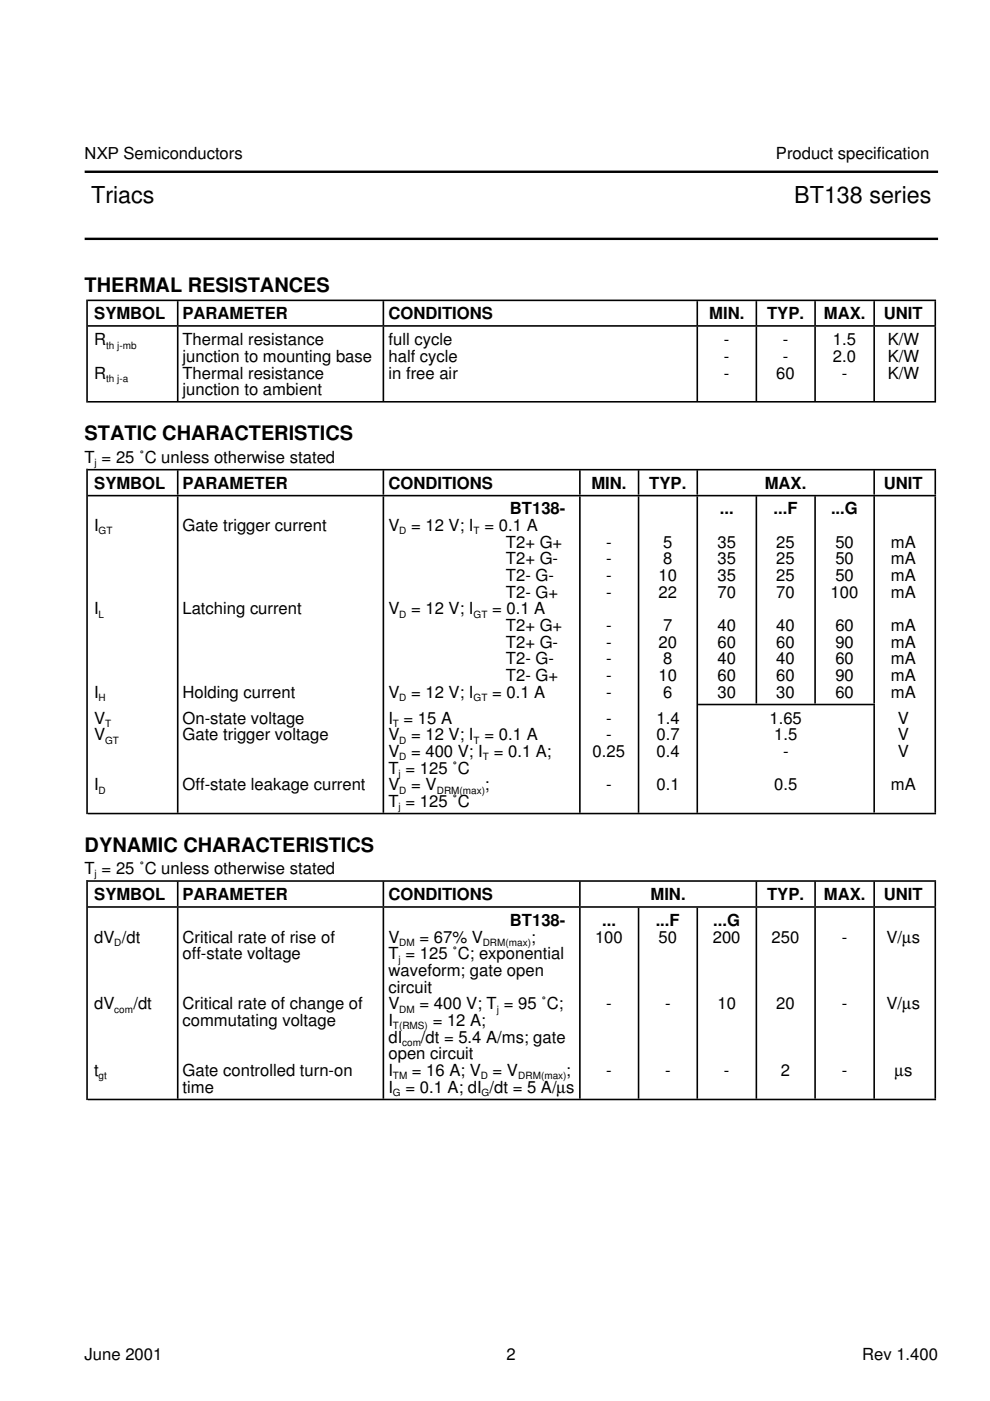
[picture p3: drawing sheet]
<svg xmlns="http://www.w3.org/2000/svg" width="210mm" height="297mm" viewBox="0 0 210 297" stroke-linecap="round" stroke-linejoin="round" font-family="sans-serif">
<defs><g id="words">
<g font-size="4.9">
<text x="19.3" y="43.1">Triacs</text>
<text x="168.4" y="43.1">BT138 series</text>
</g>
<g font-size="4.2">
<text x="17.9" y="62">THERMAL RESISTANCES</text>
<text x="17.9" y="93.3">STATIC CHARACTERISTICS</text>
<text x="17.9" y="180.6">DYNAMIC CHARACTERISTICS</text>
</g>
<g font-size="3.5">
<text x="17.9" y="33.6">NXP Semiconductors</text>
<text x="164.5" y="33.6">Product specification</text>
<text x="20" y="67.7">SYMBOL</text>
<text x="38.7" y="67.7">PARAMETER</text>
<text x="82.4" y="67.7">CONDITIONS</text>
<text x="150.4" y="67.7">MIN.</text>
<text x="162.6" y="67.7">TYP.</text>
<text x="174.7" y="67.7">MAX.</text>
<text x="187.4" y="67.7">UNIT</text>
<text x="20" y="73.2">R</text>
<text x="38.7" y="73.2">Thermal resistance</text>
<text x="38.7" y="76.7">junction to mounting base</text>
<text x="82.4" y="73.2">full cycle</text>
<text x="82.4" y="76.7">half cycle</text>
<text x="153.5" y="73.2">-</text>
<text x="153.5" y="76.7">-</text>
<text x="165.9" y="73.2">-</text>
<text x="165.9" y="76.7">-</text>
<text x="176.6" y="73.2">1.5</text>
<text x="176.6" y="76.7">2.0</text>
<text x="188.2" y="73.2">K/W</text>
<text x="188.2" y="76.7">K/W</text>
<text x="20" y="80.3">R</text>
<text x="38.7" y="80.3">Thermal resistance</text>
<text x="38.7" y="83.8">junction to ambient</text>
<text x="82.4" y="80.3">in free air</text>
<text x="153.5" y="80.3">-</text>
<text x="164.6" y="80.3">60</text>
<text x="178.5" y="80.3">-</text>
<text x="188.2" y="80.3">K/W</text>
<text x="17.9" y="98.1">T = 25 ˚C unless otherwise stated</text>
<text x="20" y="103.6">SYMBOL</text>
<text x="38.7" y="103.6">PARAMETER</text>
<text x="82.4" y="103.6">CONDITIONS</text>
<text x="125.4" y="103.6">MIN.</text>
<text x="137.7" y="103.6">TYP.</text>
<text x="162.1" y="103.6">MAX.</text>
<text x="187.4" y="103.6">UNIT</text>
<text x="20" y="112.6">I</text>
<text x="38.7" y="112.6">Gate trigger current</text>
<text x="82.4" y="112.6">V = 12 V; I = 0.1 A</text>
<text x="108.1" y="109.1">BT138-</text>
<text x="152.7" y="109.1">...</text>
<text x="164" y="109.1">...F</text>
<text x="176.2" y="109.1">...G</text>
<text x="107.3" y="116.2">T2+ G+</text>
<text x="107.3" y="119.7">T2+ G-</text>
<text x="128.5" y="119.7">-</text>
<text x="128.5" y="116.2">-</text>
<text x="140.6" y="116.2">5</text>
<text x="140.6" y="119.7">8</text>
<text x="152.1" y="119.7">35</text>
<text x="152.1" y="116.2">35</text>
<text x="164.6" y="116.2">25</text>
<text x="164.6" y="119.7">25</text>
<text x="177.1" y="119.7">50</text>
<text x="177.1" y="116.2">50</text>
<text x="188.9" y="116.2">mA</text>
<text x="188.9" y="119.7">mA</text>
<text x="107.3" y="123.2">T2- G-</text>
<text x="128.5" y="123.2">-</text>
<text x="139.6" y="123.2">10</text>
<text x="152.1" y="123.2">35</text>
<text x="164.6" y="123.2">25</text>
<text x="177.1" y="123.2">50</text>
<text x="188.9" y="123.2">mA</text>
<text x="20" y="130.2">I</text>
<text x="38.7" y="130.2">Latching current</text>
<text x="82.4" y="130.2">V = 12 V; I</text>
<text x="104.4" y="130.2">= 0.1 A</text>
<text x="107.3" y="126.8">T2- G+</text>
<text x="128.5" y="126.8">-</text>
<text x="139.6" y="126.8">22</text>
<text x="152.1" y="126.8">70</text>
<text x="164.6" y="126.8">70</text>
<text x="176.1" y="126.8">100</text>
<text x="188.9" y="126.8">mA</text>
<text x="107.3" y="133.8">T2+ G+</text>
<text x="107.3" y="137.4">T2+ G-</text>
<text x="128.5" y="137.4">-</text>
<text x="128.5" y="133.8">-</text>
<text x="139.6" y="137.4">20</text>
<text x="140.6" y="133.8">7</text>
<text x="152.1" y="137.4">60</text>
<text x="152.1" y="133.8">40</text>
<text x="164.6" y="133.8">40</text>
<text x="164.6" y="137.4">60</text>
<text x="177.1" y="137.4">90</text>
<text x="177.1" y="133.8">60</text>
<text x="188.9" y="133.8">mA</text>
<text x="188.9" y="137.4">mA</text>
<text x="107.3" y="140.8">T2- G-</text>
<text x="128.5" y="140.8">-</text>
<text x="140.6" y="140.8">8</text>
<text x="152.1" y="140.8">40</text>
<text x="164.6" y="140.8">40</text>
<text x="177.1" y="140.8">60</text>
<text x="188.9" y="140.8">mA</text>
<text x="20" y="147.9">I</text>
<text x="38.7" y="147.9">Holding current</text>
<text x="82.4" y="147.9">V = 12 V; I</text>
<text x="104.4" y="147.9">= 0.1 A</text>
<text x="107.3" y="144.4">T2- G+</text>
<text x="128.5" y="147.9">-</text>
<text x="128.5" y="144.4">-</text>
<text x="139.6" y="144.4">10</text>
<text x="140.6" y="147.9">6</text>
<text x="152.1" y="147.9">30</text>
<text x="152.1" y="144.4">60</text>
<text x="164.6" y="147.9">30</text>
<text x="164.6" y="144.4">60</text>
<text x="177.1" y="147.9">60</text>
<text x="177.1" y="144.4">90</text>
<text x="188.9" y="147.9">mA</text>
<text x="188.9" y="144.4">mA</text>
<text x="20" y="153.4">V</text>
<text x="38.7" y="153.4">On-state voltage</text>
<text x="82.4" y="153.4">I = 15 A</text>
<text x="128.5" y="153.4">-</text>
<text x="139.2" y="153.4">1.4</text>
<text x="163.2" y="153.4">1.65</text>
<text x="190.3" y="153.4">V</text>
<text x="20" y="156.9">V</text>
<text x="38.7" y="156.9">Gate trigger voltage</text>
<text x="82.4" y="156.9">V = 12 V; I = 0.1 A</text>
<text x="82.4" y="160.5">V = 400 V; I = 0.1 A;</text>
<text x="125.6" y="160.5">0.25</text>
<text x="128.5" y="156.9">-</text>
<text x="139.2" y="156.9">0.7</text>
<text x="139.2" y="160.5">0.4</text>
<text x="164.2" y="156.9">1.5</text>
<text x="166" y="160.5">-</text>
<text x="190.3" y="156.9">V</text>
<text x="190.3" y="160.5">V</text>
<text x="20" y="167.5">I</text>
<text x="38.7" y="167.5">Off-state leakage current</text>
<text x="82.4" y="164">T = 125 ˚C</text>
<text x="82.4" y="167.5">V = V</text>
<text x="102.8" y="167.5">;</text>
<text x="128.5" y="167.5">-</text>
<text x="139.2" y="167.5">0.1</text>
<text x="164.2" y="167.5">0.5</text>
<text x="188.9" y="167.5">mA</text>
<text x="82.4" y="171.1">T = 125 ˚C</text>
<text x="17.9" y="185.4">T = 25 ˚C unless otherwise stated</text>
<text x="20" y="190.9">SYMBOL</text>
<text x="38.7" y="190.9">PARAMETER</text>
<text x="82.4" y="190.9">CONDITIONS</text>
<text x="137.9" y="190.9">MIN.</text>
<text x="162.6" y="190.9">TYP.</text>
<text x="174.7" y="190.9">MAX.</text>
<text x="187.4" y="190.9">UNIT</text>
<text x="108.1" y="196.4">BT138-</text>
<text x="127.7" y="196.4">...</text>
<text x="139" y="196.4">...F</text>
<text x="151.2" y="196.4">...G</text>
<text x="20" y="199.9">dV /dt</text>
<text x="38.7" y="203.4">off-state voltage</text>
<text x="38.7" y="199.9">Critical rate of rise of</text>
<text x="82.4" y="199.9">V</text>
<text x="82.4" y="203.4">T = 125 ˚C; exponential</text>
<text x="88.9" y="199.9">= 67% V</text>
<text x="112.6" y="199.9">;</text>
<text x="126.2" y="199.9">100</text>
<text x="139.6" y="199.9">50</text>
<text x="151.1" y="199.9">200</text>
<text x="163.6" y="199.9">250</text>
<text x="178.5" y="199.9">-</text>
<text x="188" y="199.9">V/µs</text>
<text x="82.4" y="207">waveform; gate open</text>
<text x="20" y="214">dV</text>
<text x="28.3" y="214">/dt</text>
<text x="38.7" y="214">Critical rate of change of</text>
<text x="82.4" y="214">V</text>
<text x="82.4" y="210.5">circuit</text>
<text x="88.9" y="214">= 400 V; T = 95 ˚C;</text>
<text x="128.5" y="214">-</text>
<text x="141.1" y="214">-</text>
<text x="152.1" y="214">10</text>
<text x="164.6" y="214">20</text>
<text x="178.5" y="214">-</text>
<text x="188" y="214">V/µs</text>
<text x="38.7" y="217.5">commutating voltage</text>
<text x="82.4" y="217.5">I</text>
<text x="82.4" y="221.1">dI</text>
<text x="89.2" y="221.1">/dt = 5.4 A/ms; gate</text>
<text x="91.7" y="217.5">= 12 A;</text>
<text x="82.4" y="224.6">open circuit</text>
<text x="20" y="228.1">t</text>
<text x="38.7" y="231.7">time</text>
<text x="38.7" y="228.1">Gate controlled turn-on</text>
<text x="82.4" y="231.7">I</text>
<text x="82.4" y="228.1">I</text>
<text x="86" y="231.7">= 0.1 A; dI /dt = 5 A/µs</text>
<text x="87.3" y="228.1">= 16 A; V</text>
<text x="104.4" y="228.1">= V</text>
<text x="120.1" y="228.1">;</text>
<text x="128.5" y="228.1">-</text>
<text x="141.1" y="228.1">-</text>
<text x="153.5" y="228.1">-</text>
<text x="165.5" y="228.1">2</text>
<text x="178.5" y="228.1">-</text>
<text x="189.7" y="228.1">µs</text>
<text x="17.9" y="288.4">June 2001</text>
<text x="107.4" y="288.4">2</text>
<text x="182.8" y="288.4">Rev 1.400</text>
</g>
<g font-size="2.1">
<text x="22.5" y="73.9">th j-mb</text>
<text x="22.5" y="81">th j-a</text>
<text x="20.1" y="98.8">j</text>
<text x="20.9" y="113.3">GT</text>
<text x="84.7" y="113.3">D</text>
<text x="100.4" y="113.3">T</text>
<text x="20.9" y="131">L</text>
<text x="84.7" y="131">D</text>
<text x="100.4" y="131">GT</text>
<text x="20.9" y="148.6">H</text>
<text x="84.7" y="148.6">D</text>
<text x="100.4" y="148.6">GT</text>
<text x="22.3" y="154.1">T</text>
<text x="83.3" y="154.1">T</text>
<text x="22.3" y="157.7">GT</text>
<text x="84.7" y="157.7">D</text>
<text x="84.7" y="161.1">D</text>
<text x="100.4" y="157.7">T</text>
<text x="102.4" y="161.1">T</text>
<text x="84.5" y="164.7">j</text>
<text x="20.9" y="168.3">D</text>
<text x="84.5" y="171.7">j</text>
<text x="84.7" y="168.3">D</text>
<text x="92.6" y="168.3">DRM(max)</text>
<text x="20.1" y="186">j</text>
<text x="24.2" y="200.6">D</text>
<text x="84.7" y="200.6">DM</text>
<text x="102.4" y="200.6">DRM(max)</text>
<text x="84.5" y="204.2">j</text>
<text x="24.2" y="214.7">com</text>
<text x="84.7" y="214.7">DM</text>
<text x="105.3" y="214.7">j</text>
<text x="83.3" y="218.2">T(RMS)</text>
<text x="85.3" y="221.8">com</text>
<text x="20.9" y="228.8">gt</text>
<text x="83.3" y="232.4">G</text>
<text x="83.3" y="228.8">TM</text>
<text x="101.9" y="228.8">D</text>
<text x="102.1" y="232.4">G</text>
<text x="109.9" y="228.8">DRM(max)</text>
</g>
</g></defs>
<path d="M18.6 69.1h179.9M18.6 63.7h179.9M18.6 99.6h179.9M18.6 85.2h179.9M18.6 105.1h179.9M148 149.4h37.5M18.6 172.5h179.9M18.6 192.3h179.9M18.6 186.8h179.9M18.6 233.1h179.9" fill="none" stroke="#000" stroke-width=".34"/>
<path d="M37.5 212.7h.3M81.1 212.7h.4M122.8 212.7h.3M135.2 212.7h.4M147.7 212.7h.3M160.2 212.7h.3M172.6 212.7h.4M185.2 212.7h.3M198.1 212.7h.4" fill="none" stroke="#000" stroke-width="40.5" stroke-linecap="butt"/>
<g fill="none" stroke="#000" stroke-width="5.2" stroke-linecap="butt">
<path d="M37.5 102.3h.3M81.1 102.3h.4M122.8 102.3h.3M135.2 102.3h.4M147.7 102.3h.3M185.2 102.3h.3M198.1 102.3h.4M37.5 189.5h.3M81.1 189.5h.4M122.8 189.5h.3M160.2 189.5h.3M172.6 189.5h.4"/>
<path d="M185.2 189.5h.3M198.1 189.5h.4"/>
</g>
<path d="M18.3 209.9h.3" fill="none" stroke="#000" stroke-width="46.7" stroke-linecap="butt"/>
<path d="M185.2 160.9h.3" fill="none" stroke="#000" stroke-width="22.8" stroke-linecap="butt"/>
<path d="M37.5 138.8h.3M81.1 138.8h.4M122.8 138.8h.3M135.2 138.8h.4M147.7 138.8h.3M198.1 138.8h.4" fill="none" stroke="#000" stroke-width="67.1" stroke-linecap="butt"/>
<path d="M160.2 127.2h.3M172.6 127.2h.4M185.2 127.2h.3" fill="none" stroke="#000" stroke-width="43.9" stroke-linecap="butt"/>
<path d="M18.3 136h.3" fill="none" stroke="#000" stroke-width="73.2" stroke-linecap="butt"/>
<path d="M37.5 77.1h.3M81.1 77.1h.4M147.7 77.1h.3M160.2 77.1h.3M172.6 77.1h.4M185.2 77.1h.3M198.1 77.1h.4" fill="none" stroke="#000" stroke-width="15.7" stroke-linecap="butt"/>
<path d="M37.5 66.4h.3M81.1 66.4h.4M147.7 66.4h.3M160.2 66.4h.3M172.6 66.4h.4M185.2 66.4h.3M198.1 66.4h.4" fill="none" stroke="#000" stroke-width="5.1" stroke-linecap="butt"/>
<path d="M18.3 74.4h.3" fill="none" stroke="#000" stroke-width="21.8" stroke-linecap="butt"/>
<path d="M18 36.4h180.9M18 50.6h180.9" fill="none" stroke="#000" stroke-width=".51"/>
<use href="#words"/>
</svg>
